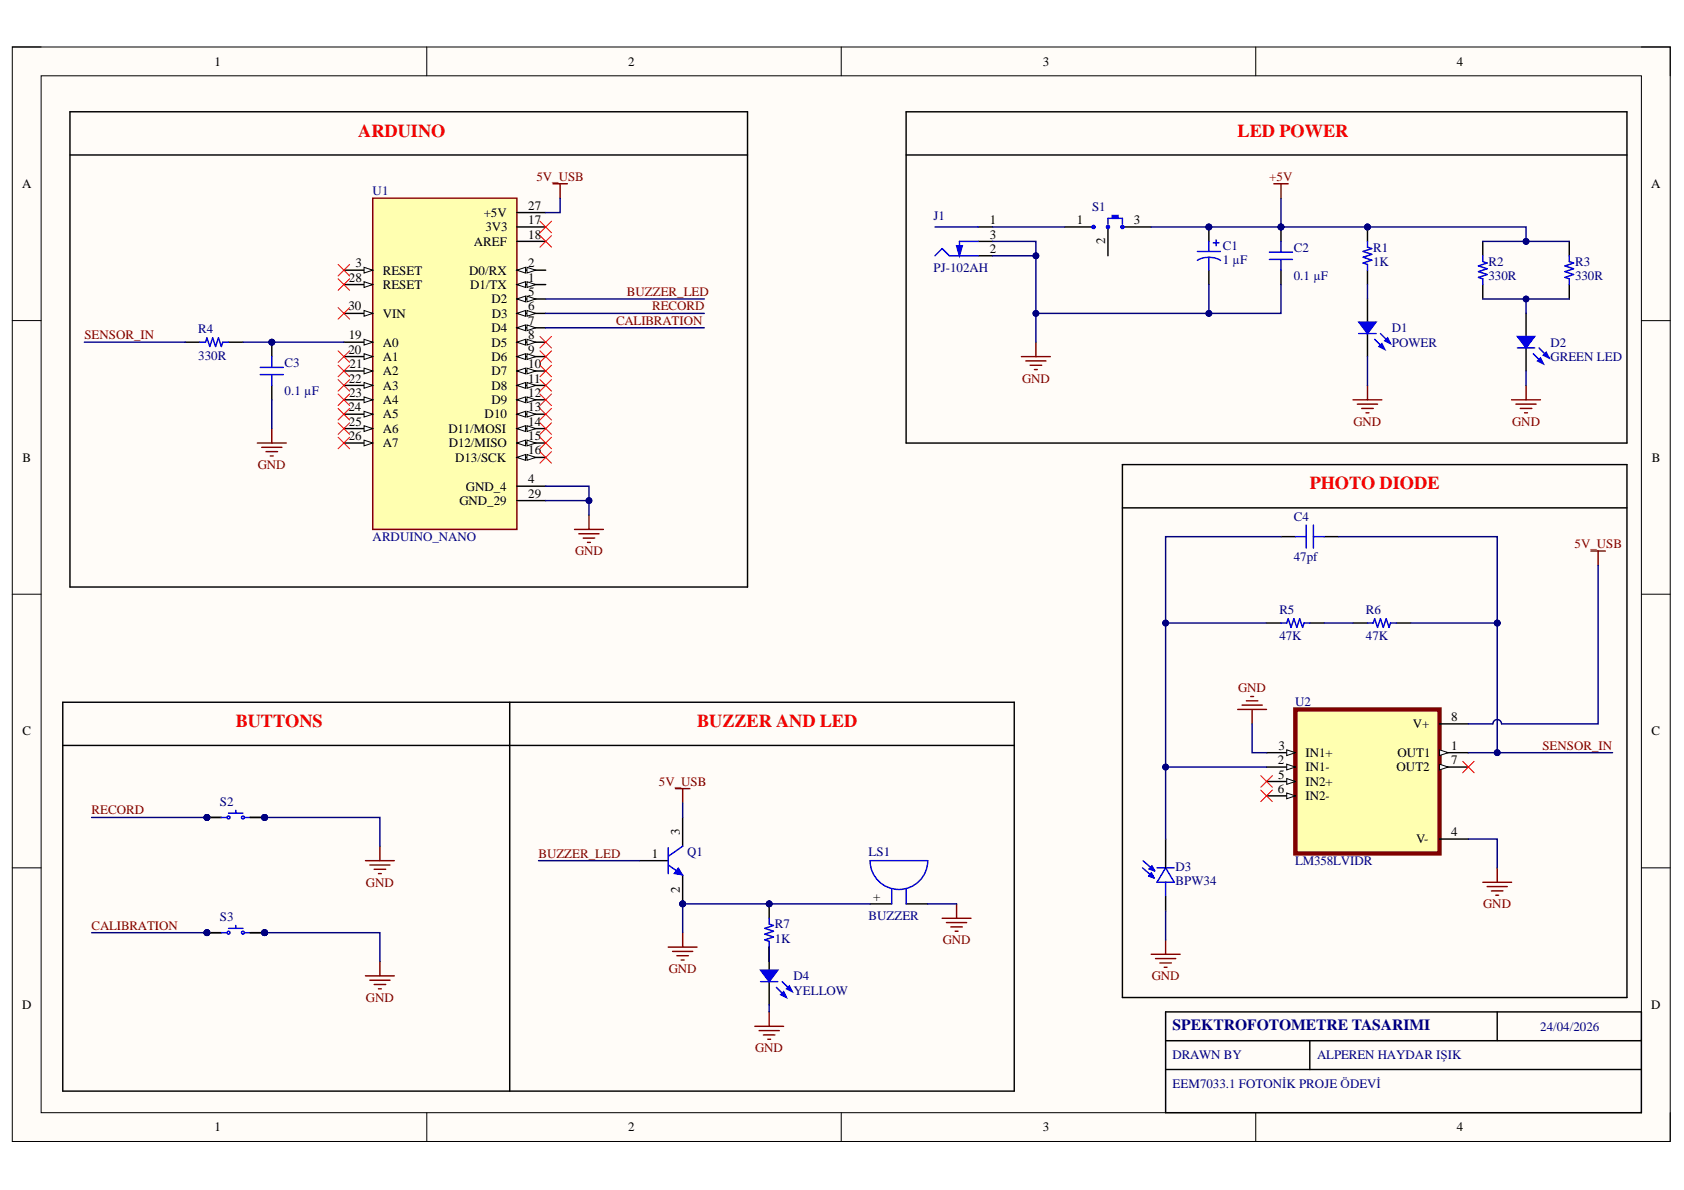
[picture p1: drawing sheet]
<svg xmlns="http://www.w3.org/2000/svg" width="297mm" height="210mm" viewBox="0 0 297 210" stroke-linecap="round" stroke-linejoin="round" font-family="sans-serif">
<defs><g id="words">
<g font-size="3.2" fill="#f00">
<text x="63.2" y="24.1">ARDUINO</text>
<text x="218.3" y="24.1">LED POWER</text>
<text x="231" y="86.3">PHOTO DIODE</text>
<text x="41.6" y="128.2">BUTTONS</text>
<text x="123" y="128.2">BUZZER AND LED</text>
</g>
<text font-size="2.7" fill="#000080" x="206.8" y="181.7">SPEKTROFOTOMETRE TASARIMI</text>
<g font-size="2.3">
<text x="37.9" y="11.6">1</text>
<text x="110.8" y="11.6">2</text>
<text x="184" y="11.6">3</text>
<text x="257" y="11.6">4</text>
<text x="3.9" y="33.2">A</text>
<text x="291.2" y="33.2">A</text>
<text x="85.3" y="38.2">+5V</text>
<text x="85.6" y="40.8">3V3</text>
<text x="93.2" y="37">27</text>
<text x="93.2" y="39.5">17</text>
<text x="174.6" y="39.5">1</text>
<text x="190" y="39.5">1</text>
<text x="200" y="39.5">3</text>
<text x="62.7" y="47.2">3</text>
<text x="83.6" y="43.4">AREF</text>
<text x="93.2" y="42.1">18</text>
<text x="93.2" y="47.2">2</text>
<text x="174.6" y="42.1">3</text>
<text x="174.6" y="44.6">2</text>
<text x="194.9" y="43.1" transform="rotate(-90 194.9 43.1)">2</text>
<text x="61.5" y="49.7">28</text>
<text x="67.5" y="48.4">RESET</text>
<text x="67.5" y="51">RESET</text>
<text x="82.8" y="48.4">D0/RX</text>
<text x="82.9" y="51">D1/TX</text>
<text x="86.7" y="53.5">D2</text>
<text x="93.2" y="49.7">1</text>
<text x="93.2" y="52.2">5</text>
<text x="61.5" y="54.8">30</text>
<text x="61.5" y="59.8">19</text>
<text x="67.5" y="56">VIN</text>
<text x="86.7" y="58.6">D4</text>
<text x="86.8" y="56">D3</text>
<text x="93.2" y="54.8">6</text>
<text x="93.2" y="57.3">7</text>
<text x="93.2" y="59.8">8</text>
<text x="61.5" y="62.4">20</text>
<text x="61.7" y="64.9">21</text>
<text x="67.5" y="61.1">A0</text>
<text x="67.5" y="63.7">A1</text>
<text x="86.7" y="63.7">D6</text>
<text x="86.7" y="61.1">D5</text>
<text x="93.2" y="62.4">9</text>
<text x="93.2" y="64.9">10</text>
<text x="61.5" y="67.5">22</text>
<text x="61.6" y="70">23</text>
<text x="67.5" y="66.2">A2</text>
<text x="67.5" y="68.7">A3</text>
<text x="67.5" y="71.3">A4</text>
<text x="86.7" y="66.2">D7</text>
<text x="86.7" y="71.3">D9</text>
<text x="86.7" y="68.7">D8</text>
<text x="93.2" y="67.5">11</text>
<text x="93.2" y="70">12</text>
<text x="61.5" y="72.6">24</text>
<text x="61.5" y="77.6">26</text>
<text x="61.5" y="75.1">25</text>
<text x="67.5" y="73.8">A5</text>
<text x="67.5" y="76.4">A6</text>
<text x="79.1" y="76.4">D11/MOSI</text>
<text x="85.5" y="73.8">D10</text>
<text x="93.2" y="72.6">13</text>
<text x="93.2" y="75.1">14</text>
<text x="93.2" y="77.6">15</text>
<text x="4" y="81.4">B</text>
<text x="67.5" y="78.9">A7</text>
<text x="79.1" y="78.9">D12/MISO</text>
<text x="80.3" y="81.4">D13/SCK</text>
<text x="93.2" y="80.2">16</text>
<text x="291.4" y="81.4">B</text>
<text x="81" y="89.1">GND_29</text>
<text x="82.2" y="86.5">GND_4</text>
<text x="93.2" y="85.3">4</text>
<text x="93.2" y="87.8">29</text>
<text x="4" y="129.7">C</text>
<text x="249.2" y="128.5">V+</text>
<text x="255.9" y="127.2">8</text>
<text x="291.3" y="129.7">C</text>
<text x="225.4" y="134.8">2</text>
<text x="225.5" y="137.3">5</text>
<text x="225.5" y="132.3">3</text>
<text x="230.3" y="133.5">IN1+</text>
<text x="230.3" y="136.1">IN1-</text>
<text x="246.3" y="136.1">OUT2</text>
<text x="246.5" y="133.5">OUT1</text>
<text x="255.9" y="132.3">1</text>
<text x="255.9" y="134.8">7</text>
<text x="225.4" y="139.9">6</text>
<text x="230.3" y="138.6">IN2+</text>
<text x="230.3" y="141.1">IN2-</text>
<text x="119.9" y="147.2" transform="rotate(-90 119.9 147.2)">3</text>
<text x="249.8" y="148.8">V-</text>
<text x="255.9" y="147.5">4</text>
<text x="115" y="151.3">1</text>
<text x="119.9" y="157.4" transform="rotate(-90 119.9 157.4)">2</text>
<text x="154" y="158.9">+</text>
<text x="3.9" y="178">D</text>
<text x="291.3" y="178">D</text>
<text x="37.9" y="199.6">1</text>
<text x="110.8" y="199.6">2</text>
<text x="184" y="199.6">3</text>
<text x="257" y="199.6">4</text>
</g>
<g font-size="2.3" fill="#000080">
<text x="65.7" y="34.4">U1</text>
<text x="164.7" y="38.8">J1</text>
<text x="192.6" y="37.2">S1</text>
<text x="164.7" y="47.9">PJ-102AH</text>
<text x="215.7" y="44.1">C1</text>
<text x="215.7" y="46.6">1 µF</text>
<text x="228.2" y="44.4">C2</text>
<text x="242.2" y="46.9">1K</text>
<text x="242.2" y="44.4">R1</text>
<text x="262.5" y="46.9">R2</text>
<text x="277.8" y="46.9">R3</text>
<text x="228.2" y="49.4">0.1 µF</text>
<text x="262.5" y="49.4">330R</text>
<text x="277.8" y="49.4">330R</text>
<text x="35" y="58.8">R4</text>
<text x="245.5" y="58.6">D1</text>
<text x="35" y="63.4">330R</text>
<text x="50.2" y="64.7">C3</text>
<text x="245.5" y="61.1">POWER</text>
<text x="273.5" y="61.1">D2</text>
<text x="273.5" y="63.7">GREEN LED</text>
<text x="50.2" y="69.8">0.1 µF</text>
<text x="65.7" y="95.4">ARDUINO_NANO</text>
<text x="228.2" y="91.9">C4</text>
<text x="228.2" y="99">47pf</text>
<text x="225.7" y="112.9">47K</text>
<text x="225.7" y="108.4">R5</text>
<text x="240.9" y="112.9">47K</text>
<text x="240.9" y="108.4">R6</text>
<text x="228.5" y="124.6">U2</text>
<text x="38.8" y="142.1">S2</text>
<text x="121.2" y="151.1">Q1</text>
<text x="153.2" y="151.1">LS1</text>
<text x="207.3" y="153.6">D3</text>
<text x="228.5" y="152.6">LM358LVIDR</text>
<text x="207.3" y="156.2">BPW34</text>
<text x="38.8" y="162.5">S3</text>
<text x="136.7" y="166.3">1K</text>
<text x="136.7" y="163.7">R7</text>
<text x="153.2" y="162.2">BUZZER</text>
<text x="140" y="172.9">D4</text>
<text x="140" y="175.4">YELLOW</text>
<text x="271.7" y="181.8">24/04/2026</text>
<text x="206.8" y="186.9">DRAWN BY</text>
<text x="206.8" y="192">EEM7033.1 FOTONİK PROJE ÖDEVİ</text>
<text x="232.3" y="186.9">ALPEREN HAYDAR IŞIK</text>
</g>
<g font-size="2.3" fill="#800000">
<text x="94.6" y="31.9">5V_USB</text>
<text x="223.9" y="31.9">+5V</text>
<text x="110.6" y="52.2">BUZZER_LED</text>
<text x="14.9" y="59.8">SENSOR_IN</text>
<text x="108.7" y="57.3">CALIBRATION</text>
<text x="115" y="54.8">RECORD</text>
<text x="180.3" y="67.5">GND</text>
<text x="238.7" y="75.1">GND</text>
<text x="266.7" y="75.1">GND</text>
<text x="45.5" y="82.7">GND</text>
<text x="101.4" y="97.9">GND</text>
<text x="277.7" y="96.7">5V_USB</text>
<text x="218.4" y="122.1">GND</text>
<text x="272.1" y="132.3">SENSOR_IN</text>
<text x="16.2" y="143.7">RECORD</text>
<text x="116.2" y="138.6">5V_USB</text>
<text x="95" y="151.3">BUZZER_LED</text>
<text x="64.5" y="156.4">GND</text>
<text x="261.6" y="160.2">GND</text>
<text x="16.2" y="164">CALIBRATION</text>
<text x="166.3" y="166.5">GND</text>
<text x="118" y="171.6">GND</text>
<text x="203.2" y="172.9">GND</text>
<text x="64.5" y="176.7">GND</text>
<text x="133.2" y="185.6">GND</text>
</g>
</g></defs>
<path d="M2.2 8.3h292.4v193h-292.4z" fill-rule="evenodd" fill="#fffcf8"/>
<path d="M2.2 8.3h292.4v193h-292.4z" fill="none" stroke="#000" stroke-width=".18"/>
<path d="M7.3 13.4h282.2v182.9h-282.2z" fill-rule="evenodd" fill="#fffcf8"/>
<g fill="none" stroke="#000" stroke-width=".18">
<path d="M2.2 8.3h5.1M7.3 13.4h282.2v182.9h-282.2zM75.3 8.3v5.1M148.4 8.3v5.1M221.5 8.3v5.1M289.5 8.3h5.1v5.1M2.2 56.5h5.1M289.5 56.6h5.1M2.2 104.8h5.1M289.5 104.8h5.1M2.2 153.1h5.1M289.5 153.1h5.1"/>
<path d="M75.3 196.3v5M148.4 196.3v5M221.5 196.3v5M294.6 196.3v5"/>
</g>
<path d="M172.5 40h2.6M172.5 42.6h2.6M172.5 45.1h2.6" fill="none" stroke="#000" stroke-width=".25"/>
<path d="M164.9 45.1l1.3-1.3 1.3 1.3h5M164.9 40h7.6M172.5 42.6h-3.3v2.5" fill="none" stroke="#00f" stroke-width=".25"/>
<path d="M168.7 43.3h1l-.5 1.8z" fill="#00f"/>
<path d="M168.7 43.3h1l-.5 1.8z" fill="none" stroke="#00f" stroke-width=".25"/>
<path d="M180.2 62.9h5.1M180.9 63.7h3.6M181.7 64.4h2M182.5 65.2h.5M182.7 60.4v2.5" fill="none" stroke="#800000" stroke-width=".25"/>
<circle cx="213.2" cy="40" r=".51" fill="#000080"/>
<circle cx="213.2" cy="40" r=".51" fill="none" stroke="#000080" stroke-width=".18"/>
<path d="M213.2 40v2.6M213.2 47.7v2.5" fill="none" stroke="#000" stroke-width=".25"/>
<circle cx="213.2" cy="40" r=".51" fill="#000080"/>
<circle cx="213.2" cy="40" r=".51" fill="none" stroke="#000080" stroke-width=".18"/>
<path d="M211.2 45.9a4 4 0 0 1 4.1 0M211.2 44.4h4.1M213.2 42.6v1.8M213.2 45.4v2.3M214 42.8h1M214.5 42.3v1" fill="none" stroke="#00f" stroke-width=".25"/>
<circle cx="226" cy="40" r=".51" fill="#000080"/>
<circle cx="226" cy="40" r=".51" fill="none" stroke="#000080" stroke-width=".18"/>
<path d="M225.9 40v2.6M225.9 47.7v2.5" fill="none" stroke="#000" stroke-width=".25"/>
<circle cx="226" cy="40" r=".51" fill="#000080"/>
<circle cx="226" cy="40" r=".51" fill="none" stroke="#000080" stroke-width=".18"/>
<path d="M223.9 44.5h4.1M223.9 45.8h4.1M225.9 42.6v1.9M225.9 45.8v1.9" fill="none" stroke="#00f" stroke-width=".25"/>
<path d="M224.7 32.4h2.5M225.9 32.4v2.6" fill="none" stroke="#800000" stroke-width=".25"/>
<circle cx="120.4" cy="159.4" r=".51" fill="#000080"/>
<circle cx="120.4" cy="159.4" r=".51" fill="none" stroke="#000080" stroke-width=".18"/>
<path d="M112.8 151.8h5.1M120.4 144.2v5.1M120.4 154.4v5" fill="none" stroke="#000" stroke-width=".25"/>
<circle cx="120.4" cy="159.4" r=".51" fill="#000080"/>
<circle cx="120.4" cy="159.4" r=".51" fill="none" stroke="#000080" stroke-width=".18"/>
<path d="M117.9 152.6l2.5 1.8M117.9 149.5v4.6M120.4 149.3l-2.5 1.8" fill="none" stroke="#00f" stroke-width=".25"/>
<path d="M119.7 153.1l.7 1.3-1.5-.3z" fill="#00f"/>
<path d="M119.7 153.1l.7 1.3-1.5-.3z" fill="none" stroke="#00f" stroke-width=".18"/>
<path d="M117.9 167.1h5.1M118.6 167.8h3.6M119.4 168.6h2M120.2 169.3h.5M120.4 164.5v2.6" fill="none" stroke="#800000" stroke-width=".25"/>
<path d="M65.7 35h25.5v58.4h-25.5z" fill-rule="evenodd" fill="#ffffb0"/>
<path d="M65.7 35h25.5v58.4h-25.5z" fill="none" stroke="#800000" stroke-width=".25"/>
<path d="M60.7 47.7h5" fill="none" stroke="#000" stroke-width=".25"/>
<path d="M64.2 47.1l1.5 .6-1.5 .5z" fill="#f8fcff"/>
<path d="M64.2 47.1l1.5 .6-1.5 .5z" fill="none" stroke="#000" stroke-width=".18"/>
<path d="M60.7 50.2h5" fill="none" stroke="#000" stroke-width=".25"/>
<path d="M64.2 49.7l1.5 .5-1.5 .5z" fill="#f8fcff"/>
<path d="M64.2 49.7l1.5 .5-1.5 .5z" fill="none" stroke="#000" stroke-width=".18"/>
<path d="M60.7 55.3h5" fill="none" stroke="#000" stroke-width=".25"/>
<path d="M64.2 54.8l1.5 .5-1.5 .5z" fill="#f8fcff"/>
<path d="M64.2 54.8l1.5 .5-1.5 .5z" fill="none" stroke="#000" stroke-width=".18"/>
<path d="M60.7 60.4h5" fill="none" stroke="#000" stroke-width=".25"/>
<path d="M64.2 59.8l1.5 .6-1.5 .5z" fill="#f8fcff"/>
<path d="M64.2 59.8l1.5 .6-1.5 .5z" fill="none" stroke="#000" stroke-width=".18"/>
<path d="M60.7 62.9h5" fill="none" stroke="#000" stroke-width=".25"/>
<path d="M64.2 62.4l1.5 .5-1.5 .5z" fill="#f8fcff"/>
<path d="M64.2 62.4l1.5 .5-1.5 .5z" fill="none" stroke="#000" stroke-width=".18"/>
<path d="M60.7 65.4h5" fill="none" stroke="#000" stroke-width=".25"/>
<path d="M64.2 64.9l1.5 .5-1.5 .5z" fill="#f8fcff"/>
<path d="M64.2 64.9l1.5 .5-1.5 .5z" fill="none" stroke="#000" stroke-width=".18"/>
<path d="M60.7 68h5" fill="none" stroke="#000" stroke-width=".25"/>
<path d="M64.2 67.5l1.5 .5-1.5 .5z" fill="#f8fcff"/>
<path d="M64.2 67.5l1.5 .5-1.5 .5z" fill="none" stroke="#000" stroke-width=".18"/>
<path d="M60.7 70.5h5" fill="none" stroke="#000" stroke-width=".25"/>
<path d="M64.2 70l1.5 .5-1.5 .5z" fill="#f8fcff"/>
<path d="M64.2 70l1.5 .5-1.5 .5z" fill="none" stroke="#000" stroke-width=".18"/>
<path d="M60.7 73.1h5" fill="none" stroke="#000" stroke-width=".25"/>
<path d="M64.2 72.6l1.5 .5-1.5 .5z" fill="#f8fcff"/>
<path d="M64.2 72.6l1.5 .5-1.5 .5z" fill="none" stroke="#000" stroke-width=".18"/>
<path d="M60.7 75.6h5" fill="none" stroke="#000" stroke-width=".25"/>
<path d="M64.2 75.1l1.5 .5-1.5 .5z" fill="#f8fcff"/>
<path d="M64.2 75.1l1.5 .5-1.5 .5z" fill="none" stroke="#000" stroke-width=".18"/>
<path d="M60.7 78.1h5" fill="none" stroke="#000" stroke-width=".25"/>
<path d="M64.2 77.6l1.5 .5-1.5 .5z" fill="#f8fcff"/>
<path d="M64.2 77.6l1.5 .5-1.5 .5z" fill="none" stroke="#000" stroke-width=".18"/>
<path d="M91.2 37.5h5.1M91.2 40h5.1M91.2 42.6h5.1M91.2 47.7h5.1" fill="none" stroke="#000" stroke-width=".25"/>
<path d="M91.2 47.7l1.5-.6v1.1z" fill="#f8fcff"/>
<path d="M91.2 47.7l1.5-.6v1.1z" fill="none" stroke="#000" stroke-width=".18"/>
<path d="M93 47.1l1.5 .6-1.5 .5z" fill="#f8fcff"/>
<path d="M93 47.1l1.5 .6-1.5 .5z" fill="none" stroke="#000" stroke-width=".18"/>
<path d="M91.2 50.2h5.1" fill="none" stroke="#000" stroke-width=".25"/>
<path d="M91.2 50.2l1.5-.5v1z" fill="#f8fcff"/>
<path d="M91.2 50.2l1.5-.5v1z" fill="none" stroke="#000" stroke-width=".18"/>
<path d="M93 49.7l1.5 .5-1.5 .5z" fill="#f8fcff"/>
<path d="M93 49.7l1.5 .5-1.5 .5z" fill="none" stroke="#000" stroke-width=".18"/>
<path d="M91.2 52.7h5.1" fill="none" stroke="#000" stroke-width=".25"/>
<path d="M91.2 52.7l1.5-.5v1z" fill="#f8fcff"/>
<path d="M91.2 52.7l1.5-.5v1z" fill="none" stroke="#000" stroke-width=".18"/>
<path d="M93 52.2l1.5 .5-1.5 .5z" fill="#f8fcff"/>
<path d="M93 52.2l1.5 .5-1.5 .5z" fill="none" stroke="#000" stroke-width=".18"/>
<path d="M91.2 55.3h5.1" fill="none" stroke="#000" stroke-width=".25"/>
<path d="M91.2 55.3l1.5-.5v1z" fill="#f8fcff"/>
<path d="M91.2 55.3l1.5-.5v1z" fill="none" stroke="#000" stroke-width=".18"/>
<path d="M93 54.8l1.5 .5-1.5 .5z" fill="#f8fcff"/>
<path d="M93 54.8l1.5 .5-1.5 .5z" fill="none" stroke="#000" stroke-width=".18"/>
<path d="M91.2 57.8h5.1" fill="none" stroke="#000" stroke-width=".25"/>
<path d="M91.2 57.8l1.5-.5v1z" fill="#f8fcff"/>
<path d="M91.2 57.8l1.5-.5v1z" fill="none" stroke="#000" stroke-width=".18"/>
<path d="M93 57.3l1.5 .5-1.5 .5z" fill="#f8fcff"/>
<path d="M93 57.3l1.5 .5-1.5 .5z" fill="none" stroke="#000" stroke-width=".18"/>
<path d="M91.2 60.4h5.1" fill="none" stroke="#000" stroke-width=".25"/>
<path d="M91.2 60.4l1.5-.5v1z" fill="#f8fcff"/>
<path d="M91.2 60.4l1.5-.5v1z" fill="none" stroke="#000" stroke-width=".18"/>
<path d="M93 59.9l1.5 .5-1.5 .5z" fill="#f8fcff"/>
<path d="M93 59.9l1.5 .5-1.5 .5z" fill="none" stroke="#000" stroke-width=".18"/>
<path d="M91.2 62.9h5.1" fill="none" stroke="#000" stroke-width=".25"/>
<path d="M91.2 62.9l1.5-.5v1z" fill="#f8fcff"/>
<path d="M91.2 62.9l1.5-.5v1z" fill="none" stroke="#000" stroke-width=".18"/>
<path d="M93 62.4l1.5 .5-1.5 .5z" fill="#f8fcff"/>
<path d="M93 62.4l1.5 .5-1.5 .5z" fill="none" stroke="#000" stroke-width=".18"/>
<path d="M91.2 65.4h5.1" fill="none" stroke="#000" stroke-width=".25"/>
<path d="M91.2 65.4l1.5-.5v1z" fill="#f8fcff"/>
<path d="M91.2 65.4l1.5-.5v1z" fill="none" stroke="#000" stroke-width=".18"/>
<path d="M93 64.9l1.5 .5-1.5 .5z" fill="#f8fcff"/>
<path d="M93 64.9l1.5 .5-1.5 .5z" fill="none" stroke="#000" stroke-width=".18"/>
<path d="M91.2 68h5.1" fill="none" stroke="#000" stroke-width=".25"/>
<path d="M91.2 68l1.5-.5v1z" fill="#f8fcff"/>
<path d="M91.2 68l1.5-.5v1z" fill="none" stroke="#000" stroke-width=".18"/>
<path d="M93 67.5l1.5 .5-1.5 .5z" fill="#f8fcff"/>
<path d="M93 67.5l1.5 .5-1.5 .5z" fill="none" stroke="#000" stroke-width=".18"/>
<path d="M91.2 70.5h5.1" fill="none" stroke="#000" stroke-width=".25"/>
<path d="M91.2 70.5l1.5-.5v1z" fill="#f8fcff"/>
<path d="M91.2 70.5l1.5-.5v1z" fill="none" stroke="#000" stroke-width=".18"/>
<path d="M93 70l1.5 .5-1.5 .5z" fill="#f8fcff"/>
<path d="M93 70l1.5 .5-1.5 .5z" fill="none" stroke="#000" stroke-width=".18"/>
<path d="M91.2 73.1h5.1" fill="none" stroke="#000" stroke-width=".25"/>
<path d="M91.2 73.1l1.5-.5v1z" fill="#f8fcff"/>
<path d="M91.2 73.1l1.5-.5v1z" fill="none" stroke="#000" stroke-width=".18"/>
<path d="M93 72.6l1.5 .5-1.5 .5z" fill="#f8fcff"/>
<path d="M93 72.6l1.5 .5-1.5 .5z" fill="none" stroke="#000" stroke-width=".18"/>
<path d="M91.2 75.6h5.1" fill="none" stroke="#000" stroke-width=".25"/>
<path d="M91.2 75.6l1.5-.5v1z" fill="#f8fcff"/>
<path d="M91.2 75.6l1.5-.5v1z" fill="none" stroke="#000" stroke-width=".18"/>
<path d="M93 75.1l1.5 .5-1.5 .5z" fill="#f8fcff"/>
<path d="M93 75.1l1.5 .5-1.5 .5z" fill="none" stroke="#000" stroke-width=".18"/>
<path d="M91.2 78.1h5.1" fill="none" stroke="#000" stroke-width=".25"/>
<path d="M91.2 78.1l1.5-.5v1.1z" fill="#f8fcff"/>
<path d="M91.2 78.1l1.5-.5v1.1z" fill="none" stroke="#000" stroke-width=".18"/>
<path d="M93 77.6l1.5 .5-1.5 .6z" fill="#f8fcff"/>
<path d="M93 77.6l1.5 .5-1.5 .6z" fill="none" stroke="#000" stroke-width=".18"/>
<path d="M91.2 80.7h5.1" fill="none" stroke="#000" stroke-width=".25"/>
<path d="M91.2 80.7l1.5-.5v1z" fill="#f8fcff"/>
<path d="M91.2 80.7l1.5-.5v1z" fill="none" stroke="#000" stroke-width=".18"/>
<path d="M93 80.2l1.5 .5-1.5 .5z" fill="#f8fcff"/>
<path d="M93 80.2l1.5 .5-1.5 .5z" fill="none" stroke="#000" stroke-width=".18"/>
<path d="M91.2 85.8h5.1M91.2 88.3h5.1M153.5 159.4h3.8M159.8 159.4h3.8" fill="none" stroke="#000" stroke-width=".25"/>
<path d="M153.5 151.8h10.1a5.1 5.1 0 0 1-5 5.1 5.1 5.1 0 0 1-5.1-5.1zM157.3 156.9v2.5M159.8 156.9v2.5" fill="none" stroke="#00f" stroke-width=".25"/>
<path d="M119.1 139.1h2.6M120.4 139.1v2.5" fill="none" stroke="#800000" stroke-width=".25"/>
<circle cx="241.2" cy="40" r=".51" fill="#000080"/>
<circle cx="241.2" cy="40" r=".51" fill="none" stroke="#000080" stroke-width=".18"/>
<path d="M241.2 40v2.6" fill="none" stroke="#000" stroke-width=".25"/>
<circle cx="241.2" cy="40" r=".51" fill="#000080"/>
<circle cx="241.2" cy="40" r=".51" fill="none" stroke="#000080" stroke-width=".18"/>
<path d="M241.2 47.7v2.5M241.2 52.7v4.1M241.2 58.8v4.1" fill="none" stroke="#000" stroke-width=".25"/>
<path d="M239.7 58.8h3M241.2 42.6v1l.8 .2-1.6 .6 1.6 .5-1.6 .5 1.6 .5-1.6 .5 .8 .2v1.1" fill="none" stroke="#00f" stroke-width=".25"/>
<path d="M239.7 56.8h3l-1.5 2z" fill="#00f"/>
<path d="M239.7 56.8h3l-1.5 2zM243.5 58.8l1.3 1.3" fill="none" stroke="#00f" stroke-width=".25"/>
<path d="M244.3 60.1l.5-.5 .5 1z" fill="#00f"/>
<path d="M242.5 59.9l1.5 1.5M244.3 60.1l.5-.5 .5 1z" fill="none" stroke="#00f" stroke-width=".25"/>
<path d="M243.2 61.1l.5-.5 .6 1z" fill="#00f"/>
<path d="M243.2 61.1l.5-.5 .6 1z" fill="none" stroke="#00f" stroke-width=".25"/>
<path d="M238.7 70.5h5M239.4 71.3h3.6M240.2 72h2M241 72.8h.5M241.2 68v2.5" fill="none" stroke="#800000" stroke-width=".25"/>
<circle cx="135.7" cy="159.4" r=".51" fill="#000080"/>
<circle cx="135.7" cy="159.4" r=".51" fill="none" stroke="#000080" stroke-width=".18"/>
<path d="M135.7 159.4v2.6" fill="none" stroke="#000" stroke-width=".25"/>
<circle cx="135.7" cy="159.4" r=".51" fill="#000080"/>
<circle cx="135.7" cy="159.4" r=".51" fill="none" stroke="#000080" stroke-width=".18"/>
<path d="M135.7 167.1v4M135.7 173.2v4" fill="none" stroke="#000" stroke-width=".25"/>
<path d="M134.2 173.2h3M135.7 162v1l.7 .2-1.5 .5 1.5 .6-1.5 .5 1.5 .5-1.5 .5 .8 .2v1.1" fill="none" stroke="#00f" stroke-width=".25"/>
<path d="M134.2 171.1h3l-1.5 2.1z" fill="#00f"/>
<path d="M134.2 171.1h3l-1.5 2.1zM138 173.2l1.2 1.2" fill="none" stroke="#00f" stroke-width=".25"/>
<path d="M138.7 174.4l.5-.5 .5 1z" fill="#00f"/>
<path d="M136.9 174.2l1.6 1.5M138.7 174.4l.5-.5 .5 1z" fill="none" stroke="#00f" stroke-width=".25"/>
<path d="M137.7 175.4l.5-.5 .5 1.1z" fill="#00f"/>
<g fill="none" stroke="#00f" stroke-width=".25">
<path d="M201.5 153.1l2.1 1.8M201.6 151.8l2.1 1.8M202.6 154.5l.5-.5 .5 .9M202.6 154.5l1 .4M202.7 153.3l.5-.6 .5 .9M202.7 153.3l1 .3M203 154.1l.2 .3M203.1 152.9l.2 .2M203.3 154.4v.2l-.7-.1M203.4 153.2v.1h-.7M204.1 153.1h3M205.6 153.1l1.5 2.5h-3z"/>
<path d="M205.6 155.6v2.6M137.7 175.4l.5-.5 .5 1.1z"/>
</g>
<path d="M168.7 159.4v2.6M135.7 178.5v2.5M166.2 162h5.1M166.9 162.7h3.6M167.7 163.5h2M168.5 164.3h.5M133.1 181h5.1M133.9 181.8h3.5M134.7 182.6h2M135.4 183.3h.5" fill="none" stroke="#800000" stroke-width=".25"/>
<path d="M205.6 148v5.1M205.6 158.2v2.5" fill="none" stroke="#000" stroke-width=".25"/>
<path d="M228.5 125.1h25.4v25.4h-25.4z" fill-rule="evenodd" fill="#ffffb0"/>
<path d="M228.5 125.1h25.4v25.4h-25.4z" fill="none" stroke="#800000" stroke-width=".76"/>
<path d="M223.4 132.8h5.1" fill="none" stroke="#000" stroke-width=".25"/>
<path d="M227 132.3l1.5 .5-1.5 .5z" fill="#f8fcff"/>
<path d="M227 132.3l1.5 .5-1.5 .5z" fill="none" stroke="#000" stroke-width=".18"/>
<path d="M223.4 135.3h5.1" fill="none" stroke="#000" stroke-width=".25"/>
<path d="M227 134.8l1.5 .5-1.5 .5z" fill="#f8fcff"/>
<path d="M227 134.8l1.5 .5-1.5 .5z" fill="none" stroke="#000" stroke-width=".18"/>
<path d="M223.4 137.8h5.1" fill="none" stroke="#000" stroke-width=".25"/>
<path d="M227 137.3l1.5 .5-1.5 .6z" fill="#f8fcff"/>
<path d="M227 137.3l1.5 .5-1.5 .6z" fill="none" stroke="#000" stroke-width=".18"/>
<path d="M223.4 140.4h5.1" fill="none" stroke="#000" stroke-width=".25"/>
<path d="M227 139.9l1.5 .5-1.5 .5z" fill="#f8fcff"/>
<path d="M227 139.9l1.5 .5-1.5 .5z" fill="none" stroke="#000" stroke-width=".18"/>
<path d="M253.9 127.7h5.1M253.9 132.8h5.1" fill="none" stroke="#000" stroke-width=".25"/>
<path d="M253.9 132.3l1.5 .5-1.5 .5z" fill="#f8fcff"/>
<path d="M253.9 132.3l1.5 .5-1.5 .5z" fill="none" stroke="#000" stroke-width=".18"/>
<path d="M253.9 135.3h5.1" fill="none" stroke="#000" stroke-width=".25"/>
<path d="M253.9 134.8l1.5 .5-1.5 .5z" fill="#f8fcff"/>
<path d="M253.9 134.8l1.5 .5-1.5 .5z" fill="none" stroke="#000" stroke-width=".18"/>
<path d="M187.8 40h5.1M195.4 40v5.1M198 40h5.1M225.9 94.7h2.6M233.6 94.7h2.5M223.4 109.9h2.5M231 109.9h2.6M253.9 148h5.1" fill="none" stroke="#000" stroke-width=".25"/>
<path d="M218.3 125.1h5.1M219.1 124.4h3.5M219.8 123.6h2.1M220.6 122.9h.5M220.9 125.1v2.6M203.1 168.3h5.1M203.8 169.1h3.6M204.6 169.9h2M205.3 170.6h.6M205.6 165.8v2.5" fill="none" stroke="#800000" stroke-width=".25"/>
<path d="M195.4 39.5v-1h2.6v1M228.5 94.7h1.9M230.4 92.6v4.1M231.7 94.7h1.9M231.7 92.6v4.1M225.9 109.9h1.1l.2-.8 .5 1.6 .5-1.6 .5 1.6 .5-1.6 .6 1.6 .2-.8h1" fill="none" stroke="#00f" stroke-width=".25"/>
<path d="M196.2 38h1v.5h-1z" fill-rule="evenodd" fill="#00f"/>
<g fill="none" stroke="#00f" stroke-width=".25">
<path d="M196.2 38h1v.5h-1zM261.5 45.1v1l.8 .3-1.5 .5 1.5 .5-1.5 .5 1.5 .5-1.5 .5 .7 .3v1M276.8 45.1v1l.8 .3-1.6 .5 1.6 .5-1.6 .5 1.6 .5-1.6 .5 .8 .3v1M267.7 61.4h3"/>
<circle cx="192.9" cy="40" r=".26"/>
<circle cx="195.4" cy="40" r=".26"/>
<circle cx="198" cy="40" r=".26"/>
</g>
<path d="M261.5 42.6v2.5M261.5 50.2v2.5M269.2 55.3v4M276.8 42.6v2.5M276.8 50.2v2.5M269.2 61.4v4" fill="none" stroke="#000" stroke-width=".25"/>
<path d="M267.7 59.3h3l-1.5 2.1z" fill="#00f"/>
<path d="M267.7 59.3h3l-1.5 2.1zM271.5 61.4l1.2 1.3" fill="none" stroke="#00f" stroke-width=".25"/>
<path d="M272.2 62.7l.5-.6 .5 1.1z" fill="#00f"/>
<path d="M270.4 62.4l1.6 1.5M272.2 62.7l.5-.6 .5 1.1z" fill="none" stroke="#00f" stroke-width=".25"/>
<path d="M271.2 63.7l.5-.5 .5 1z" fill="#00f"/>
<path d="M35.2 60.4h1l.3-.8 .5 1.5 .5-1.5 .5 1.5 .5-1.5 .5 1.5 .3-.7h1M271.2 63.7l.5-.5 .5 1zM241.2 109.9h1l.3-.8 .5 1.6 .5-1.6 .5 1.6 .5-1.6 .5 1.6 .3-.8h1" fill="none" stroke="#00f" stroke-width=".25"/>
<path d="M266.6 70.5h5.1M267.4 71.3h3.6M268.2 72h2M268.9 72.8h.5M269.2 68v2.5" fill="none" stroke="#800000" stroke-width=".25"/>
<path d="M32.7 60.4h2.5M40.3 60.4h2.6M238.7 109.9h2.5M246.3 109.9h2.5" fill="none" stroke="#000" stroke-width=".25"/>
<circle cx="47.9" cy="60.4" r=".51" fill="#000080"/>
<circle cx="47.9" cy="60.4" r=".51" fill="none" stroke="#000080" stroke-width=".18"/>
<path d="M47.9 60.4v2.5M47.9 68v2.5" fill="none" stroke="#000" stroke-width=".25"/>
<circle cx="47.9" cy="60.4" r=".51" fill="#000080"/>
<circle cx="47.9" cy="60.4" r=".51" fill="none" stroke="#000080" stroke-width=".18"/>
<path d="M45.9 64.8h4.1M45.9 66.1h4.1M47.9 62.9v1.9M47.9 66.1v1.9" fill="none" stroke="#00f" stroke-width=".25"/>
<circle cx="36.5" cy="144.2" r=".51" fill="#000080"/>
<circle cx="36.5" cy="144.2" r=".51" fill="none" stroke="#000080" stroke-width=".18"/>
<circle cx="36.5" cy="144.2" r=".51" fill="#000080"/>
<circle cx="36.5" cy="144.2" r=".51" fill="none" stroke="#000080" stroke-width=".18"/>
<circle cx="46.7" cy="144.2" r=".51" fill="#000080"/>
<circle cx="46.7" cy="144.2" r=".51" fill="none" stroke="#000080" stroke-width=".18"/>
<circle cx="46.7" cy="144.2" r=".51" fill="#000080"/>
<circle cx="46.7" cy="144.2" r=".51" fill="none" stroke="#000080" stroke-width=".18"/>
<path d="M36.5 144.2h2.5" fill="none" stroke="#000" stroke-width=".25"/>
<circle cx="36.5" cy="144.2" r=".51" fill="#000080"/>
<circle cx="36.5" cy="144.2" r=".51" fill="none" stroke="#000080" stroke-width=".18"/>
<path d="M36.5 144.2h2.5" fill="none" stroke="#000" stroke-width=".25"/>
<circle cx="36.5" cy="144.2" r=".51" fill="#000080"/>
<circle cx="36.5" cy="144.2" r=".51" fill="none" stroke="#000080" stroke-width=".18"/>
<g fill="none" stroke="#00f" stroke-width=".25">
<path d="M39 144.2h1.1M40.3 143.4h2.6M41.6 142.9v.5M43.1 144.2h1"/>
<circle cx="40.3" cy="144.2" r=".26"/>
<circle cx="42.9" cy="144.2" r=".26"/>
</g>
<path d="M44.1 144.2h2.6" fill="none" stroke="#000" stroke-width=".25"/>
<circle cx="46.7" cy="144.2" r=".51" fill="#000080"/>
<circle cx="46.7" cy="144.2" r=".51" fill="none" stroke="#000080" stroke-width=".18"/>
<path d="M44.1 144.2h2.6" fill="none" stroke="#000" stroke-width=".25"/>
<circle cx="46.7" cy="144.2" r=".51" fill="#000080"/>
<circle cx="46.7" cy="144.2" r=".51" fill="none" stroke="#000080" stroke-width=".18"/>
<path d="M64.5 151.8h5.1M65.2 152.6h3.6M66 153.3h2M66.8 154.1h.5M67 149.3v2.5" fill="none" stroke="#800000" stroke-width=".25"/>
<circle cx="36.5" cy="164.5" r=".51" fill="#000080"/>
<circle cx="36.5" cy="164.5" r=".51" fill="none" stroke="#000080" stroke-width=".18"/>
<circle cx="36.5" cy="164.5" r=".51" fill="#000080"/>
<circle cx="36.5" cy="164.5" r=".51" fill="none" stroke="#000080" stroke-width=".18"/>
<circle cx="46.7" cy="164.5" r=".51" fill="#000080"/>
<circle cx="46.7" cy="164.5" r=".51" fill="none" stroke="#000080" stroke-width=".18"/>
<circle cx="46.7" cy="164.5" r=".51" fill="#000080"/>
<circle cx="46.7" cy="164.5" r=".51" fill="none" stroke="#000080" stroke-width=".18"/>
<path d="M36.5 164.5h2.5" fill="none" stroke="#000" stroke-width=".25"/>
<circle cx="36.5" cy="164.5" r=".51" fill="#000080"/>
<circle cx="36.5" cy="164.5" r=".51" fill="none" stroke="#000080" stroke-width=".18"/>
<path d="M36.5 164.5h2.5" fill="none" stroke="#000" stroke-width=".25"/>
<circle cx="36.5" cy="164.5" r=".51" fill="#000080"/>
<circle cx="36.5" cy="164.5" r=".51" fill="none" stroke="#000080" stroke-width=".18"/>
<g fill="none" stroke="#00f" stroke-width=".25">
<path d="M39 164.5h1.1M40.3 163.7h2.6M41.6 163.2v.5M43.1 164.5h1"/>
<circle cx="40.3" cy="164.5" r=".26"/>
<circle cx="42.9" cy="164.5" r=".26"/>
</g>
<path d="M44.1 164.5h2.6" fill="none" stroke="#000" stroke-width=".25"/>
<circle cx="46.7" cy="164.5" r=".51" fill="#000080"/>
<circle cx="46.7" cy="164.5" r=".51" fill="none" stroke="#000080" stroke-width=".18"/>
<path d="M44.1 164.5h2.6" fill="none" stroke="#000" stroke-width=".25"/>
<circle cx="46.7" cy="164.5" r=".51" fill="#000080"/>
<circle cx="46.7" cy="164.5" r=".51" fill="none" stroke="#000080" stroke-width=".18"/>
<g fill="none" stroke="#800000" stroke-width=".25">
<path d="M97.5 32.4h2.6M98.8 32.4v2.6M45.4 78.1h5.1M46.2 78.9h3.5M46.9 79.7h2.1M47.9 75.6v2.5M47.7 80.4h.5M101.3 93.4h5.1M102.1 94.1h3.6M102.9 94.9h2M103.6 95.7h.5M103.9 90.8v2.6"/>
<path d="M280.6 97.2h2.6M281.9 97.2v2.5M261.5 155.6h5.1M262.3 156.4h3.6M263.1 157.1h2M263.8 157.9h.5M264.1 153.1v2.5M64.5 172.1h5.1M65.2 172.9h3.6M66 173.7h2M66.8 174.4h.5M67 169.6v2.5"/>
</g>
<g fill="none" stroke="#f00" stroke-width=".18">
<path d="M95.2 39l2.1 2.1M97.3 39l-2.1 2.1M59.6 54.3l2.1 2M59.6 49.2l2.1 2M59.6 46.6l2.1 2.1M61.7 54.3l-2.1 2M61.7 49.2l-2.1 2M61.7 46.6l-2.1 2.1M95.2 41.6l2.1 2M95.2 59.3l2.1 2.1M97.3 41.6l-2.1 2M97.3 59.3l-2.1 2.1"/>
<path d="M59.6 61.9l2.1 2M59.6 64.4l2.1 2.1M59.6 67l2.1 2M59.6 69.5l2.1 2M59.6 72l2.1 2.1M59.6 74.6l2.1 2M59.6 77.1l2.1 2.1M61.7 77.1l-2.1 2.1M61.7 61.9l-2.1 2M61.7 64.4l-2.1 2.1M61.7 67l-2.1 2M61.7 69.5l-2.1 2"/>
<path d="M61.7 72l-2.1 2.1M61.7 74.6l-2.1 2M95.2 61.9l2.1 2M95.2 64.4l2.1 2.1M95.2 67l2.1 2M95.2 69.5l2.1 2M95.2 72l2.1 2.1M95.2 74.6l2.1 2M95.2 77.1l2.1 2.1M95.2 79.7l2.1 2M97.3 61.9l-2.1 2M97.3 64.4l-2.1 2.1"/>
<path d="M97.3 67l-2.1 2M97.3 69.5l-2.1 2M97.3 72l-2.1 2.1M97.3 74.6l-2.1 2M97.3 77.1l-2.1 2.1M97.3 79.7l-2.1 2M222.4 136.8l2 2.1M222.4 139.4l2 2M224.4 136.8l-2 2.1M224.4 139.4l-2 2M258 134.3l2 2M260 134.3l-2 2"/>
</g>
<g fill="none" stroke="#000" stroke-width=".25">
<path d="M12.3 19.7h119.6v83.8h-119.6zM159.8 19.7h127.2v58.4h-127.2zM12.3 27.3h119.6M159.8 27.3h127.2M198 82h89v94h-89zM198 89.6h89M11.1 123.9h167.8v68.6h-167.8zM11.1 131.5h167.8M89.9 123.9v68.6M205.6 178.5h83.9v17.8h-83.9zM264.1 178.5v5.1M205.6 183.6h83.9"/>
<path d="M205.6 188.6h83.9M231 183.6v5"/>
</g>
<path d="M264.1 109.9v22.9" fill="none" stroke="#000080" stroke-width=".25"/>
<circle cx="264.1" cy="109.9" r=".51" fill="#000080"/>
<circle cx="264.1" cy="109.9" r=".51" fill="none" stroke="#000080" stroke-width=".18"/>
<circle cx="264.1" cy="132.8" r=".51" fill="#000080"/>
<circle cx="264.1" cy="132.8" r=".51" fill="none" stroke="#000080" stroke-width=".18"/>
<path d="M14.9 60.4h17.8M16.2 164.5h20.3" fill="none" stroke="#000080" stroke-width=".25"/>
<circle cx="36.5" cy="164.5" r=".51" fill="#000080"/>
<circle cx="36.5" cy="164.5" r=".51" fill="none" stroke="#000080" stroke-width=".18"/>
<path d="M16.2 144.2h20.3" fill="none" stroke="#000080" stroke-width=".25"/>
<circle cx="36.5" cy="144.2" r=".51" fill="#000080"/>
<circle cx="36.5" cy="144.2" r=".51" fill="none" stroke="#000080" stroke-width=".18"/>
<path d="M42.9 60.4h17.8" fill="none" stroke="#000080" stroke-width=".25"/>
<circle cx="47.9" cy="60.4" r=".51" fill="#000080"/>
<circle cx="47.9" cy="60.4" r=".51" fill="none" stroke="#000080" stroke-width=".18"/>
<path d="M46.7 164.5h20.3v5.1" fill="none" stroke="#000080" stroke-width=".25"/>
<circle cx="46.7" cy="164.5" r=".51" fill="#000080"/>
<circle cx="46.7" cy="164.5" r=".51" fill="none" stroke="#000080" stroke-width=".18"/>
<path d="M46.7 144.2h20.3v5.1" fill="none" stroke="#000080" stroke-width=".25"/>
<circle cx="46.7" cy="144.2" r=".51" fill="#000080"/>
<circle cx="46.7" cy="144.2" r=".51" fill="none" stroke="#000080" stroke-width=".18"/>
<path d="M96.3 88.3h7.6v2.5M95 151.8h17.8" fill="none" stroke="#000080" stroke-width=".25"/>
<circle cx="103.9" cy="88.3" r=".51" fill="#000080"/>
<circle cx="103.9" cy="88.3" r=".51" fill="none" stroke="#000080" stroke-width=".18"/>
<path d="M96.3 85.8h7.6v2.5" fill="none" stroke="#000080" stroke-width=".25"/>
<circle cx="103.9" cy="88.3" r=".51" fill="#000080"/>
<circle cx="103.9" cy="88.3" r=".51" fill="none" stroke="#000080" stroke-width=".18"/>
<path d="M98.8 35v2.5h-2.5M96.3 57.8h27.9M96.3 55.3h27.9M96.3 52.7h27.9M120.4 159.4h33.1" fill="none" stroke="#000080" stroke-width=".25"/>
<circle cx="135.7" cy="159.4" r=".51" fill="#000080"/>
<circle cx="135.7" cy="159.4" r=".51" fill="none" stroke="#000080" stroke-width=".18"/>
<circle cx="120.4" cy="159.4" r=".51" fill="#000080"/>
<circle cx="120.4" cy="159.4" r=".51" fill="none" stroke="#000080" stroke-width=".18"/>
<path d="M175.1 45.1h7.6M163.6 159.4h5.1" fill="none" stroke="#000080" stroke-width=".25"/>
<circle cx="182.7" cy="45.1" r=".51" fill="#000080"/>
<circle cx="182.7" cy="45.1" r=".51" fill="none" stroke="#000080" stroke-width=".18"/>
<path d="M175.1 42.6h7.6v17.8" fill="none" stroke="#000080" stroke-width=".25"/>
<circle cx="182.7" cy="55.3" r=".51" fill="#000080"/>
<circle cx="182.7" cy="55.3" r=".51" fill="none" stroke="#000080" stroke-width=".18"/>
<circle cx="182.7" cy="45.1" r=".51" fill="#000080"/>
<circle cx="182.7" cy="45.1" r=".51" fill="none" stroke="#000080" stroke-width=".18"/>
<path d="M175.1 40h12.7M213.2 50.2v5.1h-30.5" fill="none" stroke="#000080" stroke-width=".25"/>
<circle cx="213.2" cy="55.3" r=".51" fill="#000080"/>
<circle cx="213.2" cy="55.3" r=".51" fill="none" stroke="#000080" stroke-width=".18"/>
<circle cx="182.7" cy="55.3" r=".51" fill="#000080"/>
<circle cx="182.7" cy="55.3" r=".51" fill="none" stroke="#000080" stroke-width=".18"/>
<path d="M203.1 40h66.1v2.6" fill="none" stroke="#000080" stroke-width=".25"/>
<circle cx="213.2" cy="40" r=".51" fill="#000080"/>
<circle cx="213.2" cy="40" r=".51" fill="none" stroke="#000080" stroke-width=".18"/>
<circle cx="226" cy="40" r=".51" fill="#000080"/>
<circle cx="226" cy="40" r=".51" fill="none" stroke="#000080" stroke-width=".18"/>
<circle cx="241.2" cy="40" r=".51" fill="#000080"/>
<circle cx="241.2" cy="40" r=".51" fill="none" stroke="#000080" stroke-width=".18"/>
<circle cx="269.2" cy="42.6" r=".51" fill="#000080"/>
<circle cx="269.2" cy="42.6" r=".51" fill="none" stroke="#000080" stroke-width=".18"/>
<path d="M223.4 135.3h-17.8v12.7" fill="none" stroke="#000080" stroke-width=".25"/>
<circle cx="205.6" cy="135.3" r=".51" fill="#000080"/>
<circle cx="205.6" cy="135.3" r=".51" fill="none" stroke="#000080" stroke-width=".18"/>
<path d="M223.4 109.9h-17.8v25.4" fill="none" stroke="#000080" stroke-width=".25"/>
<circle cx="205.6" cy="135.3" r=".51" fill="#000080"/>
<circle cx="205.6" cy="135.3" r=".51" fill="none" stroke="#000080" stroke-width=".18"/>
<circle cx="205.6" cy="109.9" r=".51" fill="#000080"/>
<circle cx="205.6" cy="109.9" r=".51" fill="none" stroke="#000080" stroke-width=".18"/>
<path d="M225.9 94.7h-20.3v15.2" fill="none" stroke="#000080" stroke-width=".25"/>
<circle cx="205.6" cy="109.9" r=".51" fill="#000080"/>
<circle cx="205.6" cy="109.9" r=".51" fill="none" stroke="#000080" stroke-width=".18"/>
<path d="M225.9 50.2v5.1h-12.7" fill="none" stroke="#000080" stroke-width=".25"/>
<circle cx="213.2" cy="55.3" r=".51" fill="#000080"/>
<circle cx="213.2" cy="55.3" r=".51" fill="none" stroke="#000080" stroke-width=".18"/>
<path d="M236.1 94.7h28v15.2M233.6 109.9h5.1M220.9 127.7v5.1h2.5" fill="none" stroke="#000080" stroke-width=".25"/>
<circle cx="264.1" cy="109.9" r=".51" fill="#000080"/>
<circle cx="264.1" cy="109.9" r=".51" fill="none" stroke="#000080" stroke-width=".18"/>
<path d="M248.8 109.9h15.3" fill="none" stroke="#000080" stroke-width=".25"/>
<circle cx="264.1" cy="109.9" r=".51" fill="#000080"/>
<circle cx="264.1" cy="109.9" r=".51" fill="none" stroke="#000080" stroke-width=".18"/>
<path d="M259 132.8h25.4M259 148h5.1v5.1" fill="none" stroke="#000080" stroke-width=".25"/>
<circle cx="264.1" cy="132.8" r=".51" fill="#000080"/>
<circle cx="264.1" cy="132.8" r=".51" fill="none" stroke="#000080" stroke-width=".18"/>
<path d="M261.5 52.7h15.3M281.9 99.7v28h-17a.76 .76 0 0 0-.8-.8 .76 .76 0 0 0-.8 .8h-4.3" fill="none" stroke="#000080" stroke-width=".25"/>
<circle cx="269.2" cy="52.7" r=".51" fill="#000080"/>
<circle cx="269.2" cy="52.7" r=".51" fill="none" stroke="#000080" stroke-width=".18"/>
<path d="M261.5 42.6h15.3" fill="none" stroke="#000080" stroke-width=".25"/>
<circle cx="269.2" cy="42.6" r=".51" fill="#000080"/>
<circle cx="269.2" cy="42.6" r=".51" fill="none" stroke="#000080" stroke-width=".18"/>
<path d="M47.9 70.5v5.1M120.4 159.4v5.1" fill="none" stroke="#000080" stroke-width=".25"/>
<circle cx="120.4" cy="159.4" r=".51" fill="#000080"/>
<circle cx="120.4" cy="159.4" r=".51" fill="none" stroke="#000080" stroke-width=".18"/>
<path d="M225.9 35v5M120.4 141.6v2.6M135.7 167.1v2.5M135.7 177.2v1.3M205.6 160.7v5.1" fill="none" stroke="#000080" stroke-width=".25"/>
<circle cx="226" cy="40" r=".51" fill="#000080"/>
<circle cx="226" cy="40" r=".51" fill="none" stroke="#000080" stroke-width=".18"/>
<path d="M241.2 50.2v2.5M269.2 52.7v2.6M241.2 62.9v5.1M269.2 65.4v2.6" fill="none" stroke="#000080" stroke-width=".25"/>
<circle cx="269.2" cy="52.7" r=".51" fill="#000080"/>
<circle cx="269.2" cy="52.7" r=".51" fill="none" stroke="#000080" stroke-width=".18"/>
<use href="#words"/>
</svg>
